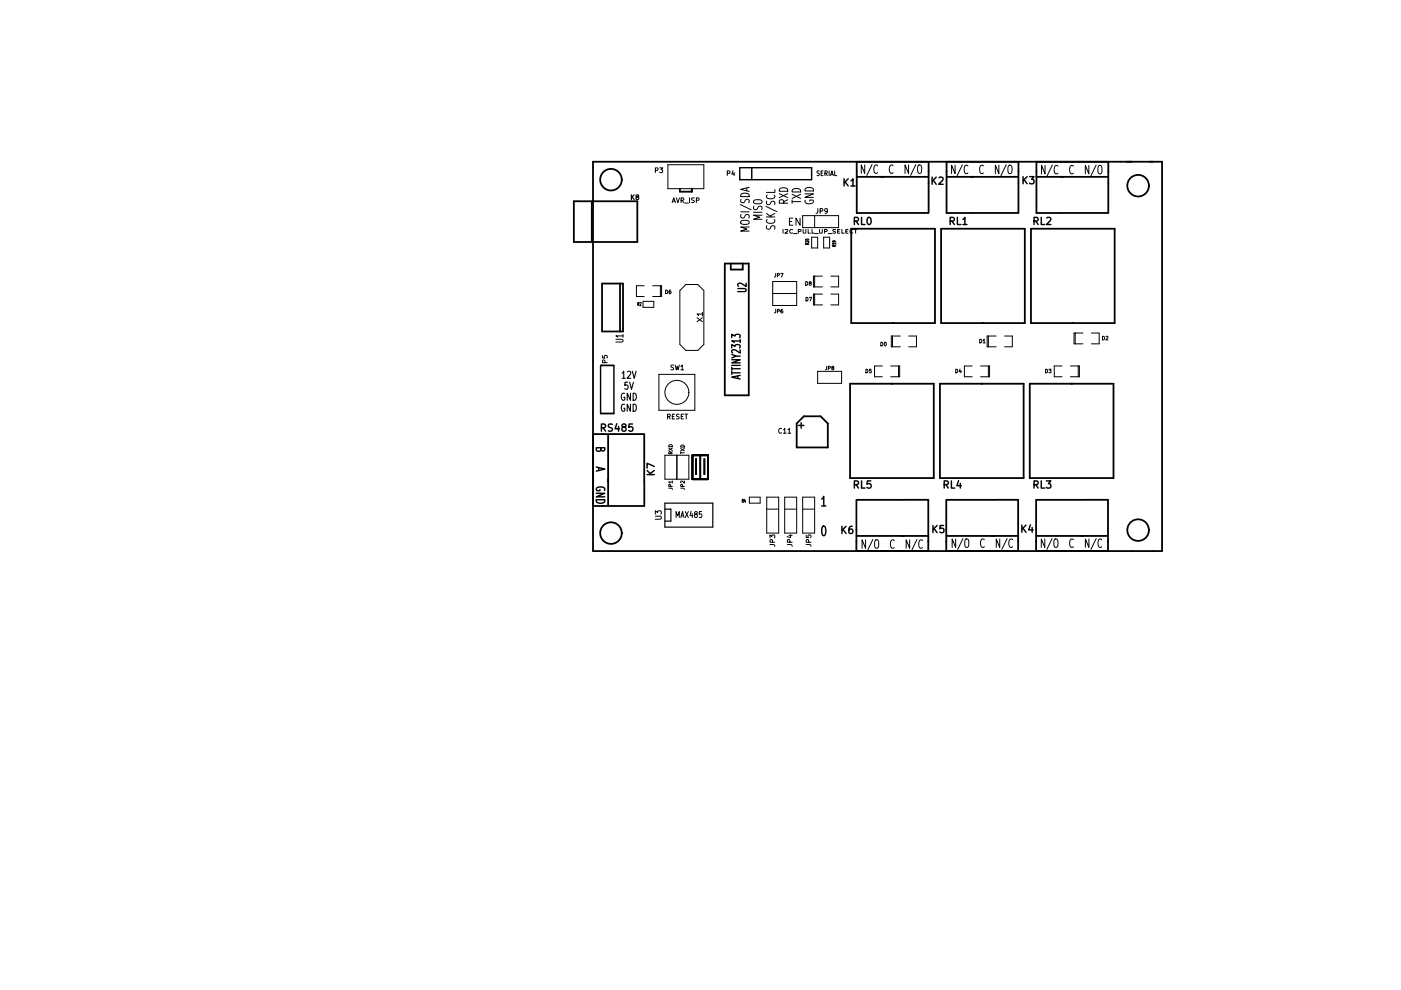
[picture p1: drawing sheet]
<svg xmlns="http://www.w3.org/2000/svg" width="297mm" height="210mm" viewBox="0 0 297 210" stroke-linecap="round" stroke-linejoin="round" font-family="sans-serif">
<g fill="none" stroke="#000" stroke-width=".38">
<path d="M125.7 34.3h120.7v82.5h-120.7zM181.6 34.4v10.8h5.1M181.6 37.5h15.2M196.9 34.4v10.8M200.7 34.4v10.8h5.1M200.7 37.5h15.2M215.9 34.4v10.8M219.7 34.4v10.8h5.1M219.7 37.5h15.2M235 34.4v10.8M121.7 42.7h13.4v8.6h-13.4zM125.5 42.7v8.6"/>
<path d="M144.1 40v.6h2.6v-.6M153.7 55.9h5.1v27.9h-5.1zM154.9 55.9v1.3h2.6v-1.3M180.5 48.5h17.7v20h-17.7zM186.8 45.2h10M199.5 48.5h17.8v20h-17.8zM205.9 45.2h10M218.6 48.5h17.7v20h-17.7zM224.9 45.2h10M127.4 77.5h2.7M127.6 60.1h4.5v10.2h-4.5zM131.5 60.1v10.2"/>
<path d="M125.8 92h10.8M127.4 87.7h2.7M128.9 92.1v15.2M136.6 92.1v10M146.8 96.5h3.3v5.1h-3.3zM168.9 89.8l1.5-1.5h3.6l1.5 1.5v5.1h-6.6zM180.2 81.4h17.8v20h-17.8zM199.3 81.4h17.7v20h-17.7zM218.3 81.4h17.8v20h-17.8zM136.6 102.2v5.1h-10.8M181.6 106v10.8M181.7 113.6h15.1"/>
<path d="M181.7 106h10M191.7 106h5.1v10.8M200.6 106v10.8M200.7 113.6h15.2M200.7 106h10M210.8 106h5.1v10.8M219.7 106v10.8M219.8 113.6h15.1M219.8 106h10M229.8 106h5.1v10.8"/>
<circle cx="129.5" cy="38.1" r="2.29"/>
<circle cx="241.3" cy="39.4" r="2.29"/>
<circle cx="129.5" cy="113" r="2.29"/>
<circle cx="241.3" cy="112.4" r="2.29"/>
</g>
<g fill="none" stroke="#000" stroke-width=".3">
<path d="M156.8 35.6h15.3v2.5h-15.3zM159.4 35.6v2.5M179 37.9v1.5M179.2 38.6l.6 .8M179.8 37.9l-.8 .9M180.4 38.3l.5-.4v1.5M180.4 39.4h.9M197.6 37.5v1.6M197.9 38.2l.6 .9M198.5 37.5l-.9 .9M199.1 37.7l.6-.2 .3 .5-1 1.1h1M216.9 37.4v1.6"/>
<path d="M217.1 38.1l.7 .9M217.8 37.4l-.9 .9M218.3 37.4h.9l-.5 .6 .5 .2v.6l-.3 .2-.6-.2M181.1 46.9l.8-.1 .1-.2-.1-.4-.8-.1v1.5M181.5 46.9l.5 .7M182.7 46.1v1.5h.7M184 46.2l.2-.1a.81 .81 0 0 1 .5 .7 .81 .81 0 0 1-.5 .8 1.01 1.01 0 0 1-.2-1.4zM201.5 46.9l.7-.1 .1-.2v-.4l-.8-.1v1.5M201.8 46.9l.5 .7M203 46.1v1.5h.7M204.1 46.5l.5-.4v1.5M204.1 47.6h.9"/>
<path d="M219.2 46.9l.8-.1 .1-.2-.1-.4-.8-.1v1.5M219.6 46.9l.5 .7M220.8 46.1v1.5h.7M221.9 46.2l.6-.1 .3 .4-.9 1.1h.9M127.3 77.5v10.2M130.2 77.5v10.2M126.4 99l1.8 .5-1.8 .4M126.9 99.1v.7M127.4 94.9v.5l.1 .2h.4l.3-.2v-.5h-1.8v.5l.2 .2 .4 .1 .4-.3M127.5 90.7l.7-.1 .2-.2-.1-.4-.8-.1v1.5M127.9 90.7l.5 .7M129.8 90l-.5-.1-.3 .3 .1 .4 .7 .2v.5l-.3 .1-.5-.1"/>
<path d="M130.8 89.8l-.4 1.1h1M131.1 90.4v1M132.2 90.6l-.3-.3v-.3l.3-.1 .4 .1 .1 .2v.2l-.7 .2-.1 .2v.3l.3 .3h.2l.3-.3v-.4l-.3-.1M134.1 89.9h-.7l-.1 .7 .2-.1 .5 .1 .2 .2-.1 .5-.2 .1-.6-.1M137.2 99.8l.9 .8M138.7 98.9l-1.5-.7v1.1M138.7 99.8l-.8 .6M147.6 97.3v3.3M148.5 96.5v5.1M149.4 97.3v3.3M169.3 90.2h1.1M169.9 89.6v1.2"/>
<path d="M126.4 104.6h1.8l-1.8 .7h1.8M126.4 106h1.8a.95 .95 0 0 1-1.5 .6l-.3-.3zM127.2 103.8v.2h-.7a.42 .42 0 0 1 0-.5 .42 .42 0 0 1 .4-.2l1.1 .1a.39 .39 0 0 1 .1 .6M137.2 100.6h1.5M174.2 105.8l.5-.6v2.1M174.2 107.3h.9M174.4 111.6l.3-.1a1.54 1.54 0 0 1 0 2.1h-.1a1.66 1.66 0 0 1-.2-2zM178.5 111.6v1.5M178.7 112.2l.7 .9M179.4 111.6l-.9 .9M180.7 111.6l-.5 .1a1.02 1.02 0 0 0 0 1.4l.6-.1v-.5l-.3-.3h-.4l-.1 .3M181.1 102.8l.8-.1 .1-.2-.1-.4-.8-.1v1.5"/>
<path d="M181.5 102.8l.5 .7M182.7 102v1.5h.7M184.6 102h-.7l-.1 .7 .2-.2 .6 .1 .1 .2-.1 .5-.2 .2-.6-.2M197.8 111.4v1.5M198 112.1l.7 .8M198.7 111.4l-.9 .9M200.1 111.4h-.8v.7l.2-.1 .5 .1 .1 .2v.5l-.3 .1-.5-.1M200.2 102.8l.7-.1 .2-.2-.1-.4-.8-.1v1.5M200.6 102.8l.5 .7M201.7 102v1.5h.7M203.2 101.9l-.3 1.1h.9M203.6 102.5v1"/>
<path d="M216.7 111.3v1.6M216.9 112l.6 .9M217.5 111.3l-.8 .9M218.5 111.3l-.4 1.1h1M218.8 111.8v1.1M219.2 102.8l.8-.1 .1-.2-.1-.4-.8-.1v1.5M219.6 102.8l.5 .7M220.8 102v1.5h.7M221.9 102h.9l-.5 .5 .4 .2v.6l-.2 .2-.6-.2"/>
</g>
<g fill="none" stroke="#000" stroke-width=".21">
<path d="M139 36.1h.4l.1-.4-.5-.1v1M139.9 35.6h.6l-.3 .4 .3 .1v.4h-.6M141.6 34.9h7.6v5.1h-7.6zM154.2 36.8l.5-.1v-.4l-.5-.1v1M155.4 36.2l-.2 .7h.6M155.6 36.6v.6M158.3 39.8v.7M158.8 39.7l-1.8 .4 1.8 .5M170.8 40a1.24 1.24 0 0 1 1.7 .2v.3h-1.8zM173.7 36.3h-.5a.41 .41 0 0 0 .5 .6l-.1 .3h-.4M174.1 36.7h.3M174.5 36.2h-.4v1h.4"/>
<path d="M174.9 36.8l.5-.1-.1-.4-.4-.1v1M175.1 36.8l.3 .4M175.8 36.2v1M176.1 37.2l.3-1 .3 1M176.2 37h.4M177 36.2v1h.4M183.3 35v1.8l-.7-1.8v1.8M184.9 34.9l-1.1 2.3M186.1 35.1h-.1a.42 .42 0 0 0-.4-.1 .42 .42 0 0 0-.3 .4l.1 1.1a.38 .38 0 0 0 .3 .3 .38 .38 0 0 0 .4-.2M189.3 35.1a.42 .42 0 0 0-.5-.1 .42 .42 0 0 0-.2 .4l.1 1.1a.38 .38 0 0 0 .3 .3 .38 .38 0 0 0 .3-.2M192.6 35v1.8l-.7-1.8v1.8M194.2 34.9l-1.1 2.3"/>
<path d="M194.7 35.1l.4-.1 .3 .2v1l-.3 .6h-.2l-.3-.3-.1-.9zM202.5 35v1.8l-.7-1.8v1.8M204 34.9l-1.1 2.3M205.2 35.2v-.1a.42 .42 0 0 0-.5 0 .42 .42 0 0 0-.2 .3v1.2a.38 .38 0 0 0 .3 .2 .38 .38 0 0 0 .4-.2M208.5 35.2l-.1-.1a.42 .42 0 0 0-.4 0 .42 .42 0 0 0-.2 .3v1.2a.38 .38 0 0 0 .3 .2 .38 .38 0 0 0 .4-.2M211.8 35v1.8l-.8-1.8v1.8M213.3 34.9l-1.1 2.3M213.9 35.1l.4-.1 .2 .3 .1 .9-.3 .6h-.3l-.2-.2-.1-1zM221.6 35.1v1.8l-.8-1.8v1.8M223.1 35l-1.1 2.3M224.3 35.2h-.1a.42 .42 0 0 0-.4-.1 .42 .42 0 0 0-.2 .4v1.1a.38 .38 0 0 0 .3 .3 .38 .38 0 0 0 .4-.2M227.6 35.2h-.1a.42 .42 0 0 0-.4-.1 .42 .42 0 0 0-.3 .4l.1 1.1a.38 .38 0 0 0 .3 .3 .38 .38 0 0 0 .4-.2"/>
<path d="M230.9 35.1v1.8l-.8-1.8v1.8M232.4 35l-1.1 2.3M233 35.2l.3-.1 .3 .2v1l-.3 .6h-.2l-.3-.3v-.9zM142.5 43l.3-1.1 .4 1.1M142.6 42.7h.5M143.4 41.9l.3 1.1 .4-1.1M144.4 42.5l.5-.1v-.4l-.5-.1v1.1M144.6 42.5l.4 .5M145.2 43.1h.7M146.2 41.9v1.1M147.2 42h-.5a.43 .43 0 0 0 .5 .6l-.1 .3h-.5M147.6 42.5l.5-.1 .1-.4-.6-.1v1.1"/>
<path d="M157 43.4l2.3 1.1M157 44.9h1.8M157.1 46.9l.5-.2 1 .1 .2 .2v.3l-.6 .3-.9-.1-.3-.2zM157.1 45.5l-.1 .5a.57 .57 0 0 0 .7 .2 .57 .57 0 0 0 .4-.6l.2-.1 .5 .1v.6M157.1 42.3l-.1 .4a.57 .57 0 0 0 .7 .3 .57 .57 0 0 0 .4-.6l.2-.1 .5 .1v.6M157.1 41.2a1.24 1.24 0 0 1 1.7 .2v.3h-1.8zM158.8 48.1h-1.8l1.3 .5-1.3 .4h1.8M159.8 45h1.8M159.9 43.7l-.1 .5a.57 .57 0 0 0 .6 .2 .57 .57 0 0 0 .4-.6l.3-.1 .4 .1v.6M159.9 42.5l.5-.2 .9 .1 .3 .3v.2l-.6 .3-1-.1-.2-.2zM161.6 45.6h-1.8l1.3 .5-1.3 .4h1.8M162.4 43.8l2.3 1.1"/>
<path d="M162.5 46h1.8M162.5 45.3l1 .7M162.6 47.9l-.1 .5a.57 .57 0 0 0 .7 .2 .57 .57 0 0 0 .3-.6l.3-.1 .4 .1v.6M162.6 42.7l-.1 .4a.57 .57 0 0 0 .7 .3 .57 .57 0 0 0 .3-.6l.3-.1 .4 .1v.6M162.7 46.6h-.1a.42 .42 0 0 0-.1 .5 .42 .42 0 0 0 .4 .2l1.1-.1a.38 .38 0 0 0 .3-.3 .38 .38 0 0 0-.2-.3M162.7 41.4h-.1a.42 .42 0 0 0-.1 .5 .42 .42 0 0 0 .4 .2l1.1-.1a.38 .38 0 0 0 .3-.3 .38 .38 0 0 0-.2-.3M163.8 59.7h5.1v5.1h-5.1zM164.3 40.2v.6h-1.8M164.3 45.3l-1 .5M164.5 58l-.1 .6-.2 .1M164.8 58.4l.4-.1v-.3h-.4v.7M165.2 41l1.8 .9"/>
<path d="M165.3 40.1a1.24 1.24 0 0 1 1.7 .1v.3h-1.8zM165.5 58h.5l-.3 .7M166 48.6v.8M166.2 43.1v-.5l-.2-.2-.4-.1-.4 .3v.5h1.8M166.5 48.7l.3-.1 .2 .3-.6 .5h.6M167 42.3l-.8 .5M167 41l-1.8 .9M167.4 47h.5M167.9 42.4v.7M167.9 42.7h1.8M167.9 41.2l1.8 .9M168 40.2a1.24 1.24 0 0 1 1.7 .2v.3h-1.8z"/>
<path d="M168.1 48.7a.4 .4 0 0 0-.7 .3 .4 .4 0 0 0 .7 .4M168.1 46.2h-.7v1.5h.7M168.2 49.5h.8M169.3 49.1l.4-.1 .1-.2-.5-.2v.8M169.6 46.2v1.5l-.8-1.5v1.5M169.7 41.2l-1.8 .9M170.2 45.7h7.6v2.6h-7.6zM170.3 48.6v.7l.2 .1 .4-.1v-.7M170.7 41.1h1.8l-1.8 .7h1.8M170.8 42.5a.42 .42 0 0 0-.1 .4 .42 .42 0 0 0 .4 .2h1.1a.38 .38 0 0 0 .3-.3 .38 .38 0 0 0-.2-.4h-.6v.3M170.8 50.7h.4l.3 .1-.5 .1zM170.8 59.7a.39 .39 0 0 1 .5 .4 .39 .39 0 0 1-.5 .4z"/>
<path d="M171.1 51.8v-.2h-.3v.2h.7M171.3 48.6v.8h.5M171.5 51.1v.3l-.5-.3-.2 .1v.2M171.5 51.5l-.4 .2M172.1 50.3h1.3v2.3h-1.3zM172.2 48.6v.8h.4M172.7 45.7v2.6M172.7 58.5v2.3M172.7 49.5h.8M173.4 44.2l-.1 .9-.3 .1M173.8 48.6v.7l.2 .1 .3-.1v-.7M173.9 44.8l.5-.1v-.4l-.5-.1v1"/>
<path d="M174.4 58.5h-1.9v2.3h1.9M174.6 50.3h1.3v2.3h-1.3zM174.8 49.1l.5-.1 .1-.2-.6-.2v.8M175.4 44.7l-.2 .2-.3-.1v-.5l.3-.1 .2 .2v.6l-.5 .2M175.6 49.5h.8M176.1 58.5h1.7v2.3h-1.7M176.8 51.1l.1 .1v.1h-.4l.1-.2h.3l.3 .2M176.9 52.2l-.1-.2h-.3v.2h.7M177.1 48.7l-.3-.1-.2 .2 .1 .2 .4 .1v.3h-.5M177.2 51.7h-.7l.2 .1M177.2 52l-.3 .1M177.2 51.5v.3"/>
<path d="M177.6 49h.3M178.1 48.6h-.5v.8h.5M178.5 48.6v.8h.5M179.3 49h.4M179.8 48.6h-.5v.8h.5M180.8 48.7a.4 .4 0 0 0-.6 .3 .4 .4 0 0 0 .6 .4M181.1 48.6h.6M181.4 48.6v.8M127.7 75.4v.5h.5v-.5h.5v.5M128.3 76.9l-.1-.5h-.4l-.1 .5h1M130.6 71.9h1.2l.3 .2v.2l-.3 .2h-1.2M132.1 71.2h-1.5l.4 .3"/>
<path d="M132.1 70.9v.6M135.2 64.5l.3-.1-.1-.3h-.2v.7M135.3 64.5l.2 .3M135.7 64.2l.1-.1 .1 .2-.3 .5h.3M136.3 63.9h2.3v1.3h-2.3zM136.6 60.6h-1.7v2.3h1.7M138.4 60.6h1.9v2.3h-1.9M139.7 79.4h7.6v7.6h-7.6zM140 60.6v2.3M141.1 61.5a.38 .38 0 0 1 .5 .4 .38 .38 0 0 1-.5 .4zM142.2 61.5l-.3 .2v.4l.1 .2 .3-.1-.1-.4-.3 .1M142.8 77.4l-.5 .1a.43 .43 0 0 0 .5 .5l-.1 .4h-.5"/>
<path d="M143.2 77.4l.2 1 .2-.7 .2 .7 .2-1M144.1 61.6l1.3-1.3h2.6l1.2 1.3v11.4l-1.2 1.3h-2.6l-1.3-1.3zM144.4 77.7l.3-.3v1M144.4 78.4h.5M147.8 67.4l1.1 .8M148.9 66.6h-1.1l.3 .3M148.9 67.4l-1.1 .8M148.9 66.2v.7M163.8 62.2h5.1M164.5 65.6l-.1 .6-.2 .1M164.8 66l.4-.1v-.2l-.4-.1v.7M165.9 65.6l-.3 .2v.4l.1 .1h.3l-.1-.4-.3 .1"/>
<path d="M170.9 63a.39 .39 0 0 1 .4 .4 .39 .39 0 0 1-.4 .4zM171.6 63h.5l-.3 .8M171.7 60l-.1-.1 .1-.2 .3 .1v.2a.3 .3 0 0 0-.4 .1 .3 .3 0 0 0 0 .3h.4l-.1-.4M172.7 62.4v2.2M173.4 78.7h5v2.6h-5zM174.4 62.4h-1.9v2.2h1.9M175.3 77.7l-.1 .6-.2 .1M175.6 78.1l.4-.1v-.3h-.4v.7M176.1 62.4h1.7v2.2h-1.7M176.5 78l-.2-.2 .2-.1h.2v.2a.3 .3 0 0 0-.3 .1 .3 .3 0 0 0 0 .4l.3-.1-.1-.3M183.6 78.3a.39 .39 0 0 1 .4 .4 .39 .39 0 0 1-.4 .3zM184.7 78.3h-.4v.3h.4v.4h-.4"/>
<path d="M186.8 72.6a.39 .39 0 0 1 .4 .4 .39 .39 0 0 1-.4 .3zM187.1 77.6h-1.7v2.3h1.7M187.6 72.6h.1a.35 .35 0 0 1 .2 .4 .35 .35 0 0 1-.3 .3zM188.8 77.6h2v2.3h-2M189.2 71.2v2.3M190.5 77.6v2.3M190.9 71.2h-1.9v2.3h1.9M192.7 71.2h1.6v2.3h-1.6M202.6 78.3a.39 .39 0 0 1 .5 .4 .39 .39 0 0 1-.5 .3zM203.5 78.2l-.1 .6h.4M203.7 78.5v.5M206.1 77.6h-1.6v2.3h1.6"/>
<path d="M207.7 71.9a.39 .39 0 0 1 .5 .4 .39 .39 0 0 1-.5 .4zM207.9 77.6h1.9v2.3h-1.9M208.4 72.2l.3-.3v.8M208.4 72.7h.5M209.6 71.2v2.3M209.6 77.6v2.3M211.2 71.2h-1.9v2.3h1.9M213 71.2h1.6v2.3h-1.6M221.7 78.3a.39 .39 0 0 1 .4 .4 .39 .39 0 0 1-.4 .3zM222.4 78.3h.4l-.2 .3h.2v.4h-.4M225.2 77.6h-1.7v2.3h1.7M226.9 77.6h2v2.3h-2"/>
<path d="M228 70.6v2.3M228.6 77.6v2.3M229.6 70.6h-1.9v2.3h1.9M231.4 70.6h1.6v2.3h-1.6M233.8 71.3a.39 .39 0 0 1 .4 .4 .39 .39 0 0 1-.4 .4zM234.5 71.4l.3-.1 .1 .2-.5 .6h.5M141 96.5h5.1v5.1h-5.1zM141.5 88.3h.5l.1-.4-.6-.1v1M141.8 88.3l.3 .5M141.8 95l.7 .5M141.8 94.4a.41 .41 0 0 1 .5-.1 .41 .41 0 0 1 .2 .4h-.7zM142.2 96.2l-.1-.4h-.2l-.1 .4h.7"/>
<path d="M142.5 88.3h.4M142.5 95.8l-.3 .2M142.5 95l-.7 .5M143 87.8h-.5v1h.5M143.5 96.5v5.1M144 87.9h-.5a.43 .43 0 0 0 .4 .5v.4h-.5M144.3 95.8v.4M144.3 96h.8M144.3 95.1l.8 .5M144.4 94.5a.41 .41 0 0 1 .4-.1 .41 .41 0 0 1 .3 .4h-.8zM144.4 88.3h.4M144.9 87.8h-.5v1h.5"/>
<path d="M145.1 95.1l-.8 .5M145.2 87.8h.6M145.5 87.8v1M165.7 90.9a.45 .45 0 0 0-.6 .4 .45 .45 0 0 0 .6 .5M166.1 91.1l.3-.3v1.1M166.1 91.9h.6M167.1 91.1l.3-.3v1.1M167.1 91.9h.6M138.9 109.4h1.1l.2 .3v.3l-.2 .1h-1.1M138.9 109v-.7l.5 .4 .1-.3h.6l.1 .1-.1 .5M141.8 103.5h.6l.1 .3M142.2 103.1l-.1-.3-.2-.1-.1 .4h.7"/>
<path d="M142.5 102.2h-.7l.2 .2M142.5 102v.4M143.3 109.7v-1.2l.4 .9 .3-.9v1.2M144.3 103.5h.7l.1 .3M144.4 109.7l.3-1.2 .3 1.2M144.5 109.4h.4M144.7 103.1v-.3l-.3-.1-.1 .4h.8M145.1 102v.5l-.6-.5-.2 .1 .1 .3M145.3 108.5l.7 1.2M146 108.5l-.7 1.2M146.5 108.4l-.2 .9h.6M146.8 108.9v.8"/>
<path d="M147.5 109l-.2-.2 .2-.3 .3 .1-.1 .3a.4 .4 0 0 0-.4 .4 .4 .4 0 0 0 .3 .4l.2-.2-.2-.5M148.8 108.5h-.5l-.1 .6 .5-.1 .1 .6-.2 .1-.4-.1M157.4 106.2h.2l-.1-.4h-.1v.8M157.5 106.2l.1 .4M157.9 105.8l-.1 .5h.3M158 106.1v.5M158.9 105.4h2.3v1.3h-2.3zM162.6 105.4h2.5v7.6h-2.5zM162.6 108h2.5M163.3 115.5h.8l.2 .3M163.3 114v-.6l.3 .4 .1-.3h.5v.5M163.8 115l-.1-.5-.4-.1v.6h1"/>
<path d="M166.4 105.4h2.5v7.6h-2.5zM166.4 108h2.5M166.9 115.5h.9l.2 .3M167.3 113.5h.7M167.5 115l-.1-.5-.4-.1-.1 .6h1.1M167.6 113.4v.6l-.7-.2M170.2 105.4h2.5v7.6h-2.5zM170.2 108h2.5M170.9 115.5h.9l.1 .3M170.9 113.5v.5h.5v-.5h.4v.5M171.5 115l-.1-.5-.4-.1-.1 .6h1M183.5 114.4v1.9l-.7-1.9v1.9"/>
<path d="M185.1 114.4l-1.1 2.3M185.6 114.5l.4-.1 .2 .3 .1 1-.3 .6h-.3l-.2-.3-.1-.9zM189.6 114.6l-.1-.1a.42 .42 0 0 0-.4 0 .42 .42 0 0 0-.3 .4l.1 1.1a.38 .38 0 0 0 .3 .3 .38 .38 0 0 0 .4-.2M192.9 114.4v1.9l-.8-1.9v1.9M194.4 114.4l-1.1 2.3M195.6 114.6l-.1-.1a.42 .42 0 0 0-.4 0 .42 .42 0 0 0-.3 .4l.1 1.1a.38 .38 0 0 0 .3 .3 .38 .38 0 0 0 .4-.2M202.6 114.3v1.8l-.7-1.8v1.8M204.2 114.2l-1.1 2.3M204.7 114.4l.4-.1 .2 .2 .1 1-.3 .6h-.3l-.2-.3-.1-.9zM208.7 114.4h-.1a.42 .42 0 0 0-.4-.1 .42 .42 0 0 0-.3 .4l.1 1.1a.38 .38 0 0 0 .3 .3 .38 .38 0 0 0 .4-.2M212 114.3v1.8l-.8-1.8v1.8M213.5 114.2l-1.1 2.3"/>
<path d="M214.7 114.4h-.1a.42 .42 0 0 0-.4-.1 .42 .42 0 0 0-.3 .4l.1 1.1a.38 .38 0 0 0 .3 .3 .38 .38 0 0 0 .4-.2M221.5 114.3v1.8l-.7-1.8v1.8M223.1 114.2l-1.1 2.3M223.6 114.4l.4-.1 .2 .2 .1 1-.3 .6h-.3l-.2-.3-.1-.9zM227.6 114.4h-.1a.42 .42 0 0 0-.4-.1 .42 .42 0 0 0-.3 .4l.1 1.1a.38 .38 0 0 0 .3 .3 .38 .38 0 0 0 .4-.2M230.9 114.3v1.8l-.8-1.8v1.8M232.4 114.2l-1.1 2.3M233.6 114.4h-.1a.42 .42 0 0 0-.4-.1 .42 .42 0 0 0-.3 .4l.1 1.1a.38 .38 0 0 0 .3 .3 .38 .38 0 0 0 .4-.2"/>
<circle cx="143.5" cy="83.2" r="2.54"/>
</g>
<path d="M131.9 79.1l.3-.4v1.5M133 78.8l.5-.1 .2 .4-.7 1.1h.7M134.1 78.7l.4 1.5 .4-1.5M131.9 80.2h.7M132.4 83.4h-.1a.79 .79 0 0 0-.6 .7 .79 .79 0 0 0 .5 .8l.3-.2v-.5h-.3M132.4 85.8l-.1-.1a.79 .79 0 0 0-.6 .7 .79 .79 0 0 0 .5 .8l.3-.1v-.5h-.3M133.1 81h-.6v.8l.1-.2 .4 .1 .1 .7-.2 .1-.4-.1M133.5 81l.4 1.5 .4-1.5M133.7 83.4v1.5l-.7-1.5v1.5M133.7 85.7v1.5l-.7-1.5v1.5M134.2 83.4a.8 .8 0 0 1 .8 .5 .8 .8 0 0 1-.3 .9l-.5 .1zM134.2 85.7a.8 .8 0 0 1 .8 .6 .8 .8 0 0 1-.3 .8l-.5 .1z" fill="none" stroke="#000" stroke-width=".23"/>
<path d="M133.9 41.3v1M134 41.7l.5 .6M134.5 41.3l-.6 .6M135 41.7l-.1-.3h.4l.1 .2-.6 .3 .2 .4 .4-.2-.2-.4M141 108h1.2v2.5h-1.2M141 106.7h10.1v5.1h-10.1z" fill="none" stroke="#000" stroke-width=".25"/>
<g fill="none" stroke="#000" stroke-width=".29">
<path d="M155.2 76.3h1.7l-1.7 .6h1.7M155.2 75.1l.9 .4-.9 .4M155.2 73.8v-.7l.6 .3 .2-.3h.8l.1 .2-.1 .5M155.2 71.6v-.7l.6 .4 .2-.4h.8l.1 .2-.1 .5M155.2 77.9v.6M155.2 78.7v.7M155.2 79.1h1.7M155.2 78.2h1.7M155.2 77.5h1.7M156.1 75.5h.8M156.4 61.2h1.5l.3 .2-.1 .3-.2 .1h-1.5M156.4 79.7v.5"/>
<path d="M156.9 79.6l-1.7 .4 1.7 .4M156.9 74.2v.7l-1.2-.7-.5 .2 .1 .4M156.9 72.3h-1.7l.5 .3M156.9 72v.6M158.2 60v.7l-1.3-.7-.5 .3 .2 .4"/>
</g>
</svg>
